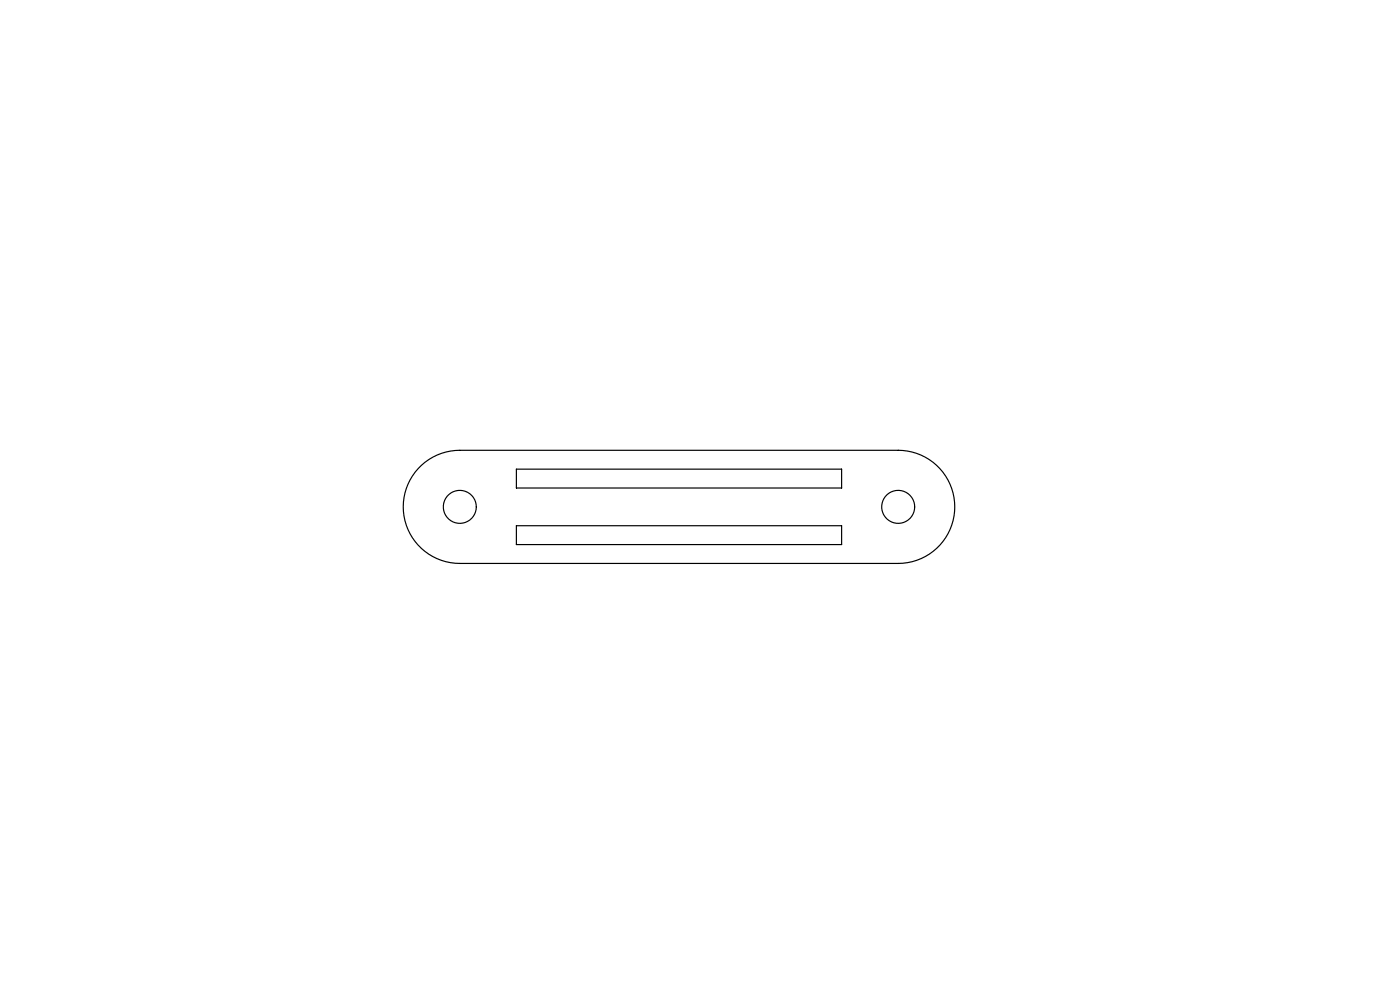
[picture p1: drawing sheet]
<svg xmlns="http://www.w3.org/2000/svg" width="297mm" height="210mm" viewBox="0 0 297 210" stroke-linecap="round" stroke-linejoin="round" font-family="sans-serif">
<g fill="none" stroke="#000" stroke-width=".25">
<path d="M89.4 98.7a12 12 0 0 1 8.1-3.2h93a12 12 0 0 1 12 12 12 12 0 0 1-12 12h-93a12 12 0 0 1-11.1-7.6 12 12 0 0 1 3-13.2zM109.5 99.5h69v4h-69zM109.5 111.5h69v4h-69z"/>
<circle cx="97.5" cy="107.5" r="3.5"/>
<circle cx="190.5" cy="107.5" r="3.5"/>
</g>
</svg>
